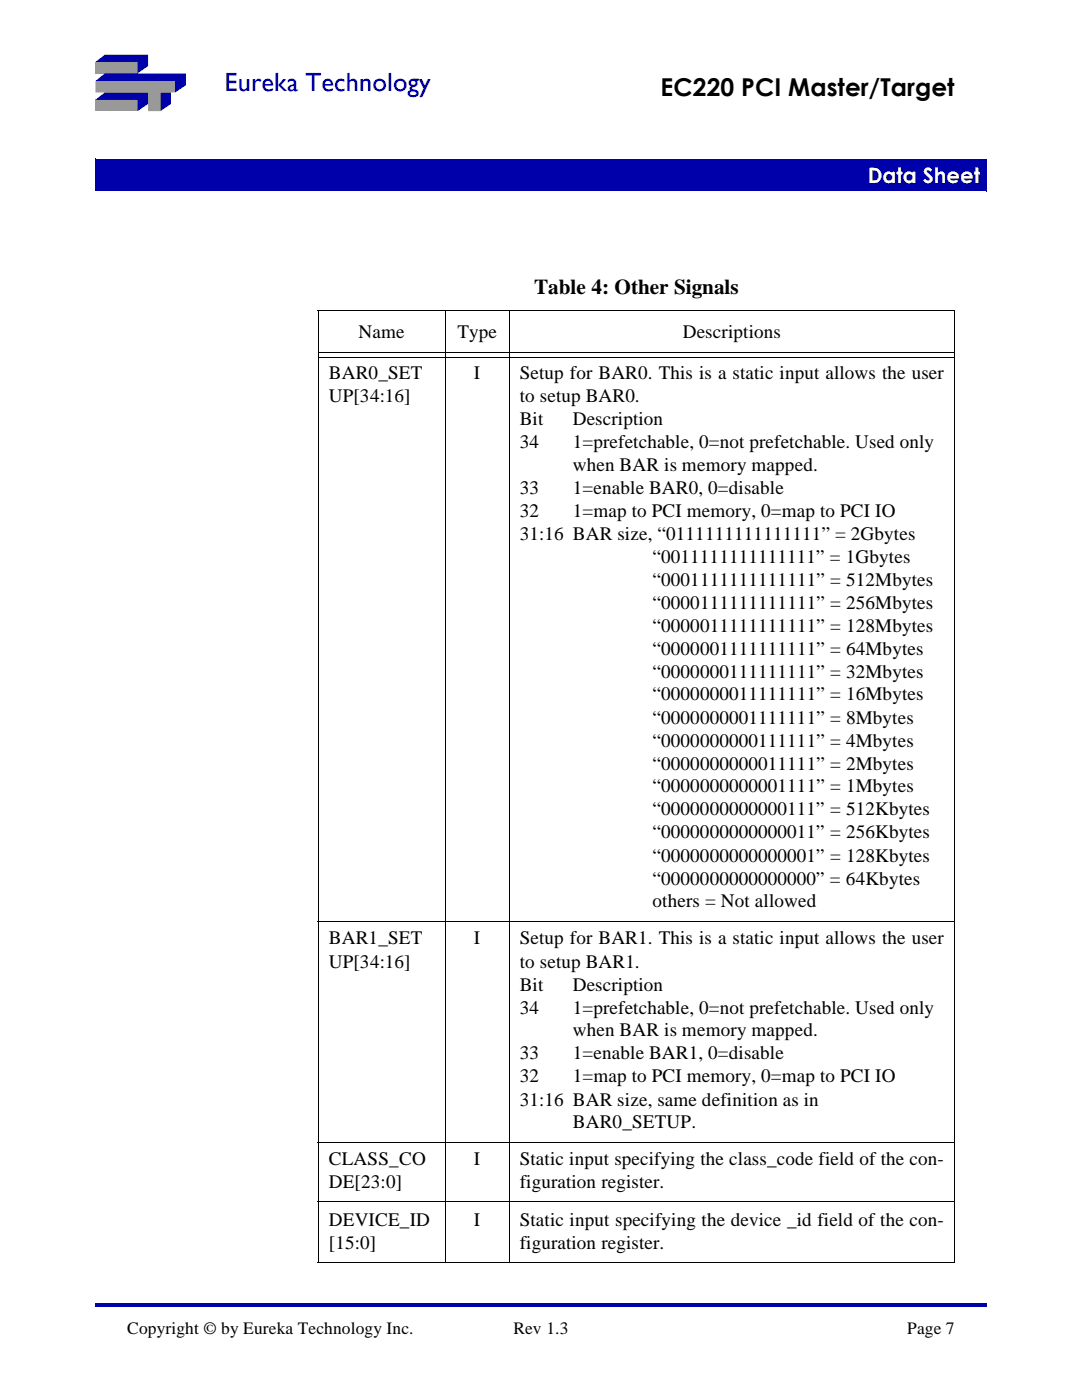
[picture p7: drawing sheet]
<svg xmlns="http://www.w3.org/2000/svg" width="216mm" height="279mm" viewBox="0 0 216 279" stroke-linecap="round" stroke-linejoin="round" font-family="sans-serif">
<defs><g id="words">
<text font-size="5.2" fill="#00a" x="44.8" y="18.2">Eureka Technology</text>
<text font-size="4.9" x="131.8" y="19.1">EC220 PCI Master/Target</text>
<text font-size="4.2" fill="#fff" x="173.1" y="36.5">Data Sheet</text>
<text font-size="4.2" x="106.6" y="58.6">Table 4: Other Signals</text>
<g font-size="3.8">
<text x="71.5" y="67.5">Name</text>
<text x="91.3" y="67.5">Type</text>
<text x="136.2" y="67.5">Descriptions</text>
<text x="65.6" y="75.6">BAR0_SET</text>
<text x="94.6" y="75.6">I</text>
<text x="103.7" y="75.6">Setup for BAR0. This is a static input allows the user</text>
<text x="65.6" y="80.2">UP[34:16]</text>
<text x="103.7" y="80.2">to setup BAR0.</text>
<text x="103.7" y="84.8">Bit</text>
<text x="103.7" y="89.4">34</text>
<text x="114.3" y="84.8">Description</text>
<text x="114.3" y="89.4">1=prefetchable, 0=not prefetchable. Used only</text>
<text x="114.3" y="94">when BAR is memory mapped.</text>
<text x="103.7" y="98.6">33</text>
<text x="114.3" y="98.6">1=enable BAR0, 0=disable</text>
<text x="103.7" y="103.1">32</text>
<text x="103.7" y="107.7">31:16 BAR size, “0111111111111111” = 2Gbytes</text>
<text x="114.3" y="103.1">1=map to PCI memory, 0=map to PCI IO</text>
<text x="130.2" y="112.3">“0011111111111111” = 1Gbytes</text>
<text x="130.2" y="116.9">“0001111111111111” = 512Mbytes</text>
<text x="130.2" y="121.5">“0000111111111111” = 256Mbytes</text>
<text x="130.2" y="126.1">“0000011111111111” = 128Mbytes</text>
<text x="130.2" y="130.6">“0000001111111111” = 64Mbytes</text>
<text x="130.2" y="135.2">“0000000111111111” = 32Mbytes</text>
<text x="130.2" y="139.8">“0000000011111111” = 16Mbytes</text>
<text x="130.2" y="144.4">“0000000001111111” = 8Mbytes</text>
<text x="130.2" y="149">“0000000000111111” = 4Mbytes</text>
<text x="130.2" y="153.6">“0000000000011111” = 2Mbytes</text>
<text x="130.2" y="158.2">“0000000000001111” = 1Mbytes</text>
<text x="130.2" y="162.7">“0000000000000111” = 512Kbytes</text>
<text x="130.2" y="167.3">“0000000000000011” = 256Kbytes</text>
<text x="130.2" y="172">“0000000000000001” = 128Kbytes</text>
<text x="130.2" y="176.5">“0000000000000000” = 64Kbytes</text>
<text x="130.2" y="181.1">others = Not allowed</text>
<text x="65.6" y="188.5">BAR1_SET</text>
<text x="94.6" y="188.5">I</text>
<text x="103.7" y="188.5">Setup for BAR1. This is a static input allows the user</text>
<text x="65.6" y="193.1">UP[34:16]</text>
<text x="103.7" y="193.1">to setup BAR1.</text>
<text x="103.7" y="197.7">Bit</text>
<text x="114.3" y="197.7">Description</text>
<text x="103.7" y="202.3">34</text>
<text x="114.3" y="202.3">1=prefetchable, 0=not prefetchable. Used only</text>
<text x="114.3" y="206.8">when BAR is memory mapped.</text>
<text x="103.7" y="211.4">33</text>
<text x="103.7" y="216">32</text>
<text x="114.3" y="211.4">1=enable BAR1, 0=disable</text>
<text x="114.3" y="216">1=map to PCI memory, 0=map to PCI IO</text>
<text x="103.7" y="220.6">31:16 BAR size, same definition as in</text>
<text x="114.3" y="225.2">BAR0_SETUP.</text>
<text x="65.6" y="232.6">CLASS_CO</text>
<text x="94.6" y="232.6">I</text>
<text x="103.7" y="232.6">Static input specifying the class_code field of the con-</text>
<text x="65.6" y="237.2">DE[23:0]</text>
<text x="103.7" y="237.2">figuration register.</text>
<text x="65.6" y="244.6">DEVICE_ID</text>
<text x="94.6" y="244.6">I</text>
<text x="103.7" y="244.6">Static input specifying the device _id field of the con-</text>
<text x="65.6" y="249.2">[15:0]</text>
<text x="103.7" y="249.2">figuration register.</text>
</g>
<g font-size="3.5">
<text x="25.4" y="266.2">Copyright © by Eureka Technology Inc.</text>
<text x="102.4" y="266.2">Rev 1.3</text>
<text x="181" y="266.2">Page 7</text>
</g>
</g></defs>
<path d="M19 260h177.8v.7h-177.8z" fill="#00a"/>
<g fill="#999">
<path d="M19 12.4h8.4v2.2h-8.4z"/>
<path d="M19 19.9h8.4v2.3h-8.4z"/>
</g>
<path d="M19 16.2h16v2.3h-3v3.7h-2.5v-3.7h-10.5z" fill-rule="evenodd" fill="#999"/>
<g fill="#00a">
<path d="M32 18.5h2.1v2.2l-2.1 1.5z" fill-rule="evenodd"/>
<path d="M19 16.2l1.9-1.6h16.2v2.4l-2.1 1.5v-2.3z" fill-rule="evenodd"/>
<path d="M19 12.4l1.9-1.5h8.6v2.3l-2.1 1.4v-2.2z" fill-rule="evenodd"/>
<path d="M19 19.9l1.9-1.4h8.6v2.2l-2.1 1.5v-2.3z" fill-rule="evenodd"/>
</g>
<path d="M19 31.8h177.8v6.3h-177.8z" fill="#00a"/>
<path d="M19 38.1h177.8M19 31.7v6.4M19 31.8h177.9M196.8 31.8v6.4" fill="none" stroke="#00a" stroke-width=".2"/>
<path d="M63.4 62.1h127.2M63.5 62.1v189.7M63.6 70.4h126.8M63.6 71.4h126.8M88.9 62v190M101.6 62v190M190.5 62.1v189.7M63.4 183.8h127.2M63.4 227.9h127.2M63.4 239.9h127.2M63.4 251.9h127.2" fill="none" stroke="#000" stroke-width=".2"/>
<use href="#words"/>
</svg>
